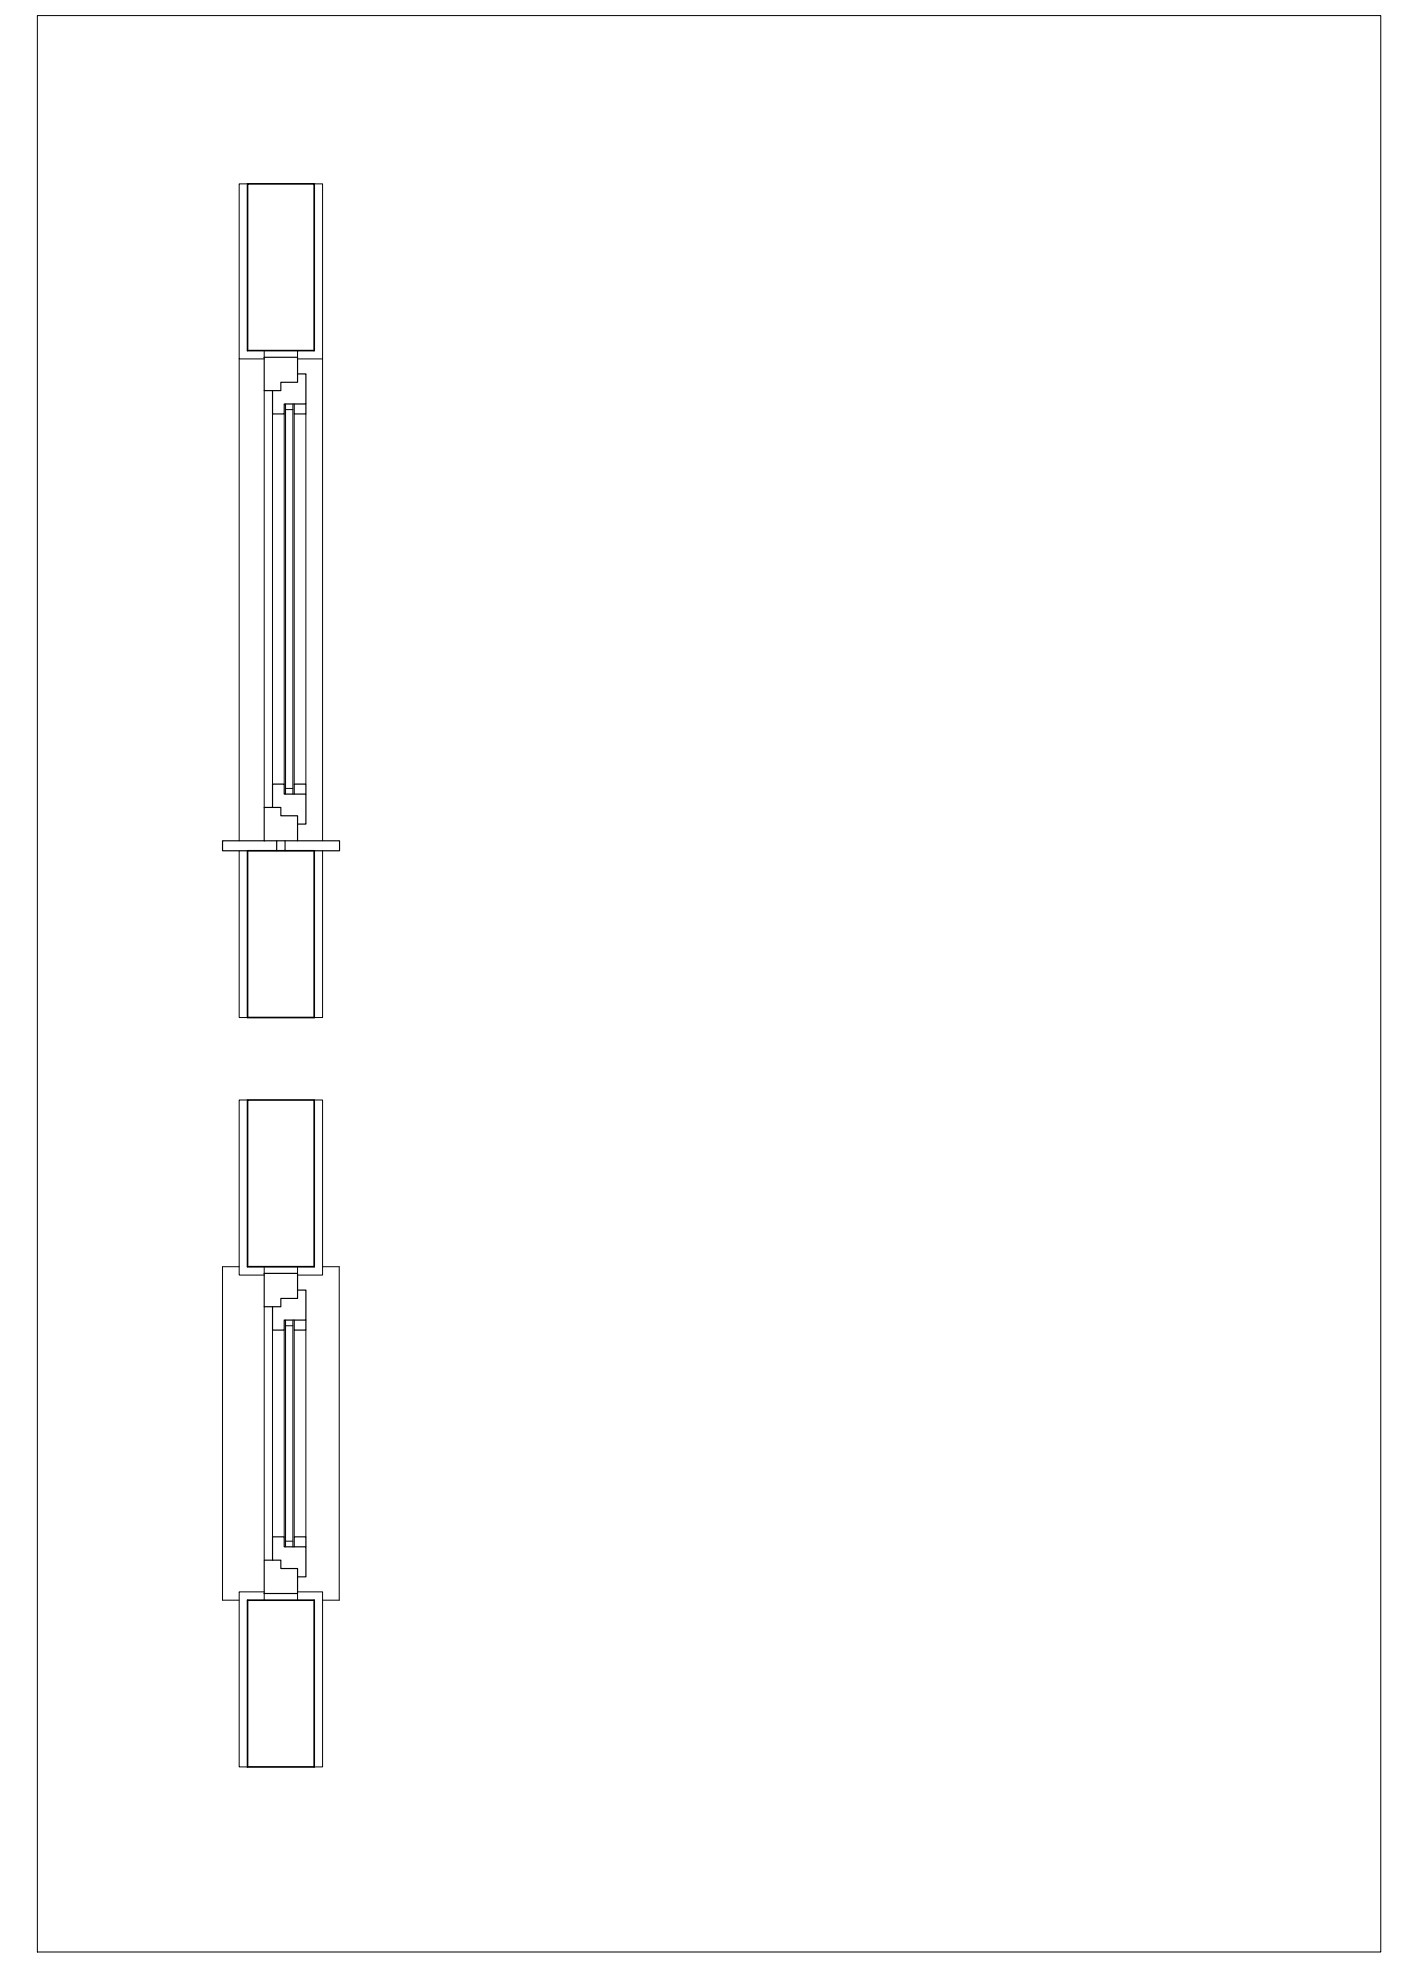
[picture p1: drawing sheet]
<svg xmlns="http://www.w3.org/2000/svg" width="420mm" height="594mm" viewBox="0 0 420 594" stroke-linecap="round" stroke-linejoin="round" font-family="sans-serif">
<!-- layer: 0 -->
<path d="M74.2 55.1h20v50h-20zM74.2 255.1h20v50h-20zM74.2 329.9h20v50h-20zM74.2 479.9h20v50h-20z" fill="none" stroke="#000" stroke-width=".5"/>
<!-- layer: 0.13 -->
<g fill="none" stroke="#000" stroke-width=".3">
<path d="M71.7 107.6v144.5M79.2 117.1v125M96.7 107.6v144.5M81.7 124.1v111M91.7 124.1v111M74.2 329.9h-2.5v52.5h7.5M94.2 329.9h2.5v52.5h-7.5M71.7 379.9h-5v100h5M96.7 379.9h5v100h-5M79.2 391.9v76M81.7 398.9v62M91.7 398.9v62"/>
<path d="M79.2 477.4h-7.5v52.5h2.5M89.2 477.4h7.5v52.5h-2.5"/>
</g>
<!-- layer: 0.35 -->
<g fill="none" stroke="#000" stroke-width=".35">
<path d="M79.2 107.1h10v7.5h-5v2.5h-5zM89.2 112.1h2.5v9h-6.5v3h-3.5v-7M88.2 121.1v3h3.5v-3M88.2 238.1v-3h3.5v3M79.2 252.1h-12.5v3h7.5M79.2 242.1h5v2.5h5v7.5h-10zM81.7 242.1v-7h3.5v3h6.5v9h-2.5M83 252.1v3M85.5 252.1v3M89.2 252.1h12.6v3h-7.6M79.2 381.9h10v7.5h-5v2.5h-5zM88.2 395.9v3h3.5v-3"/>
<path d="M89.2 386.9h2.5v9h-6.5v3h-3.5v-7M79.2 467.9h5v2.5h5v7.5h-10zM81.7 467.9v-7h3.5v3h6.5v9h-2.5M88.2 463.9v-3h3.5v3"/>
</g>
<!-- layer: 0.25 -->
<g fill="none" stroke="#000" stroke-width=".3">
<path d="M74.2 55.1h-2.5v52.5h7.5M94.2 55.1h2.5v52.5h-7.5M79.2 105.1v2M89.2 105.1v2M85.2 124.1v111M85.6 121.1v117M85.6 122.8h2.2M87.8 121.1v117M88.2 124.1v111M85.6 236.4h2.2M71.7 255.1v50h2.5M96.7 255.1v50h-2.5"/>
<path d="M79.2 379.9v2M89.2 379.9v2M85.2 398.9v62M85.6 395.9v68M85.6 397.6h2.2M87.8 395.9v68M88.2 398.9v62M79.2 477.9v2M85.6 462.2h2.2M89.2 477.9v2"/>
</g>
<!-- layer: 0 -->
<path d="M11.2 4.7h402.9v580.7h-402.9z" fill="none" stroke="#000" stroke-width=".3"/>
</svg>
